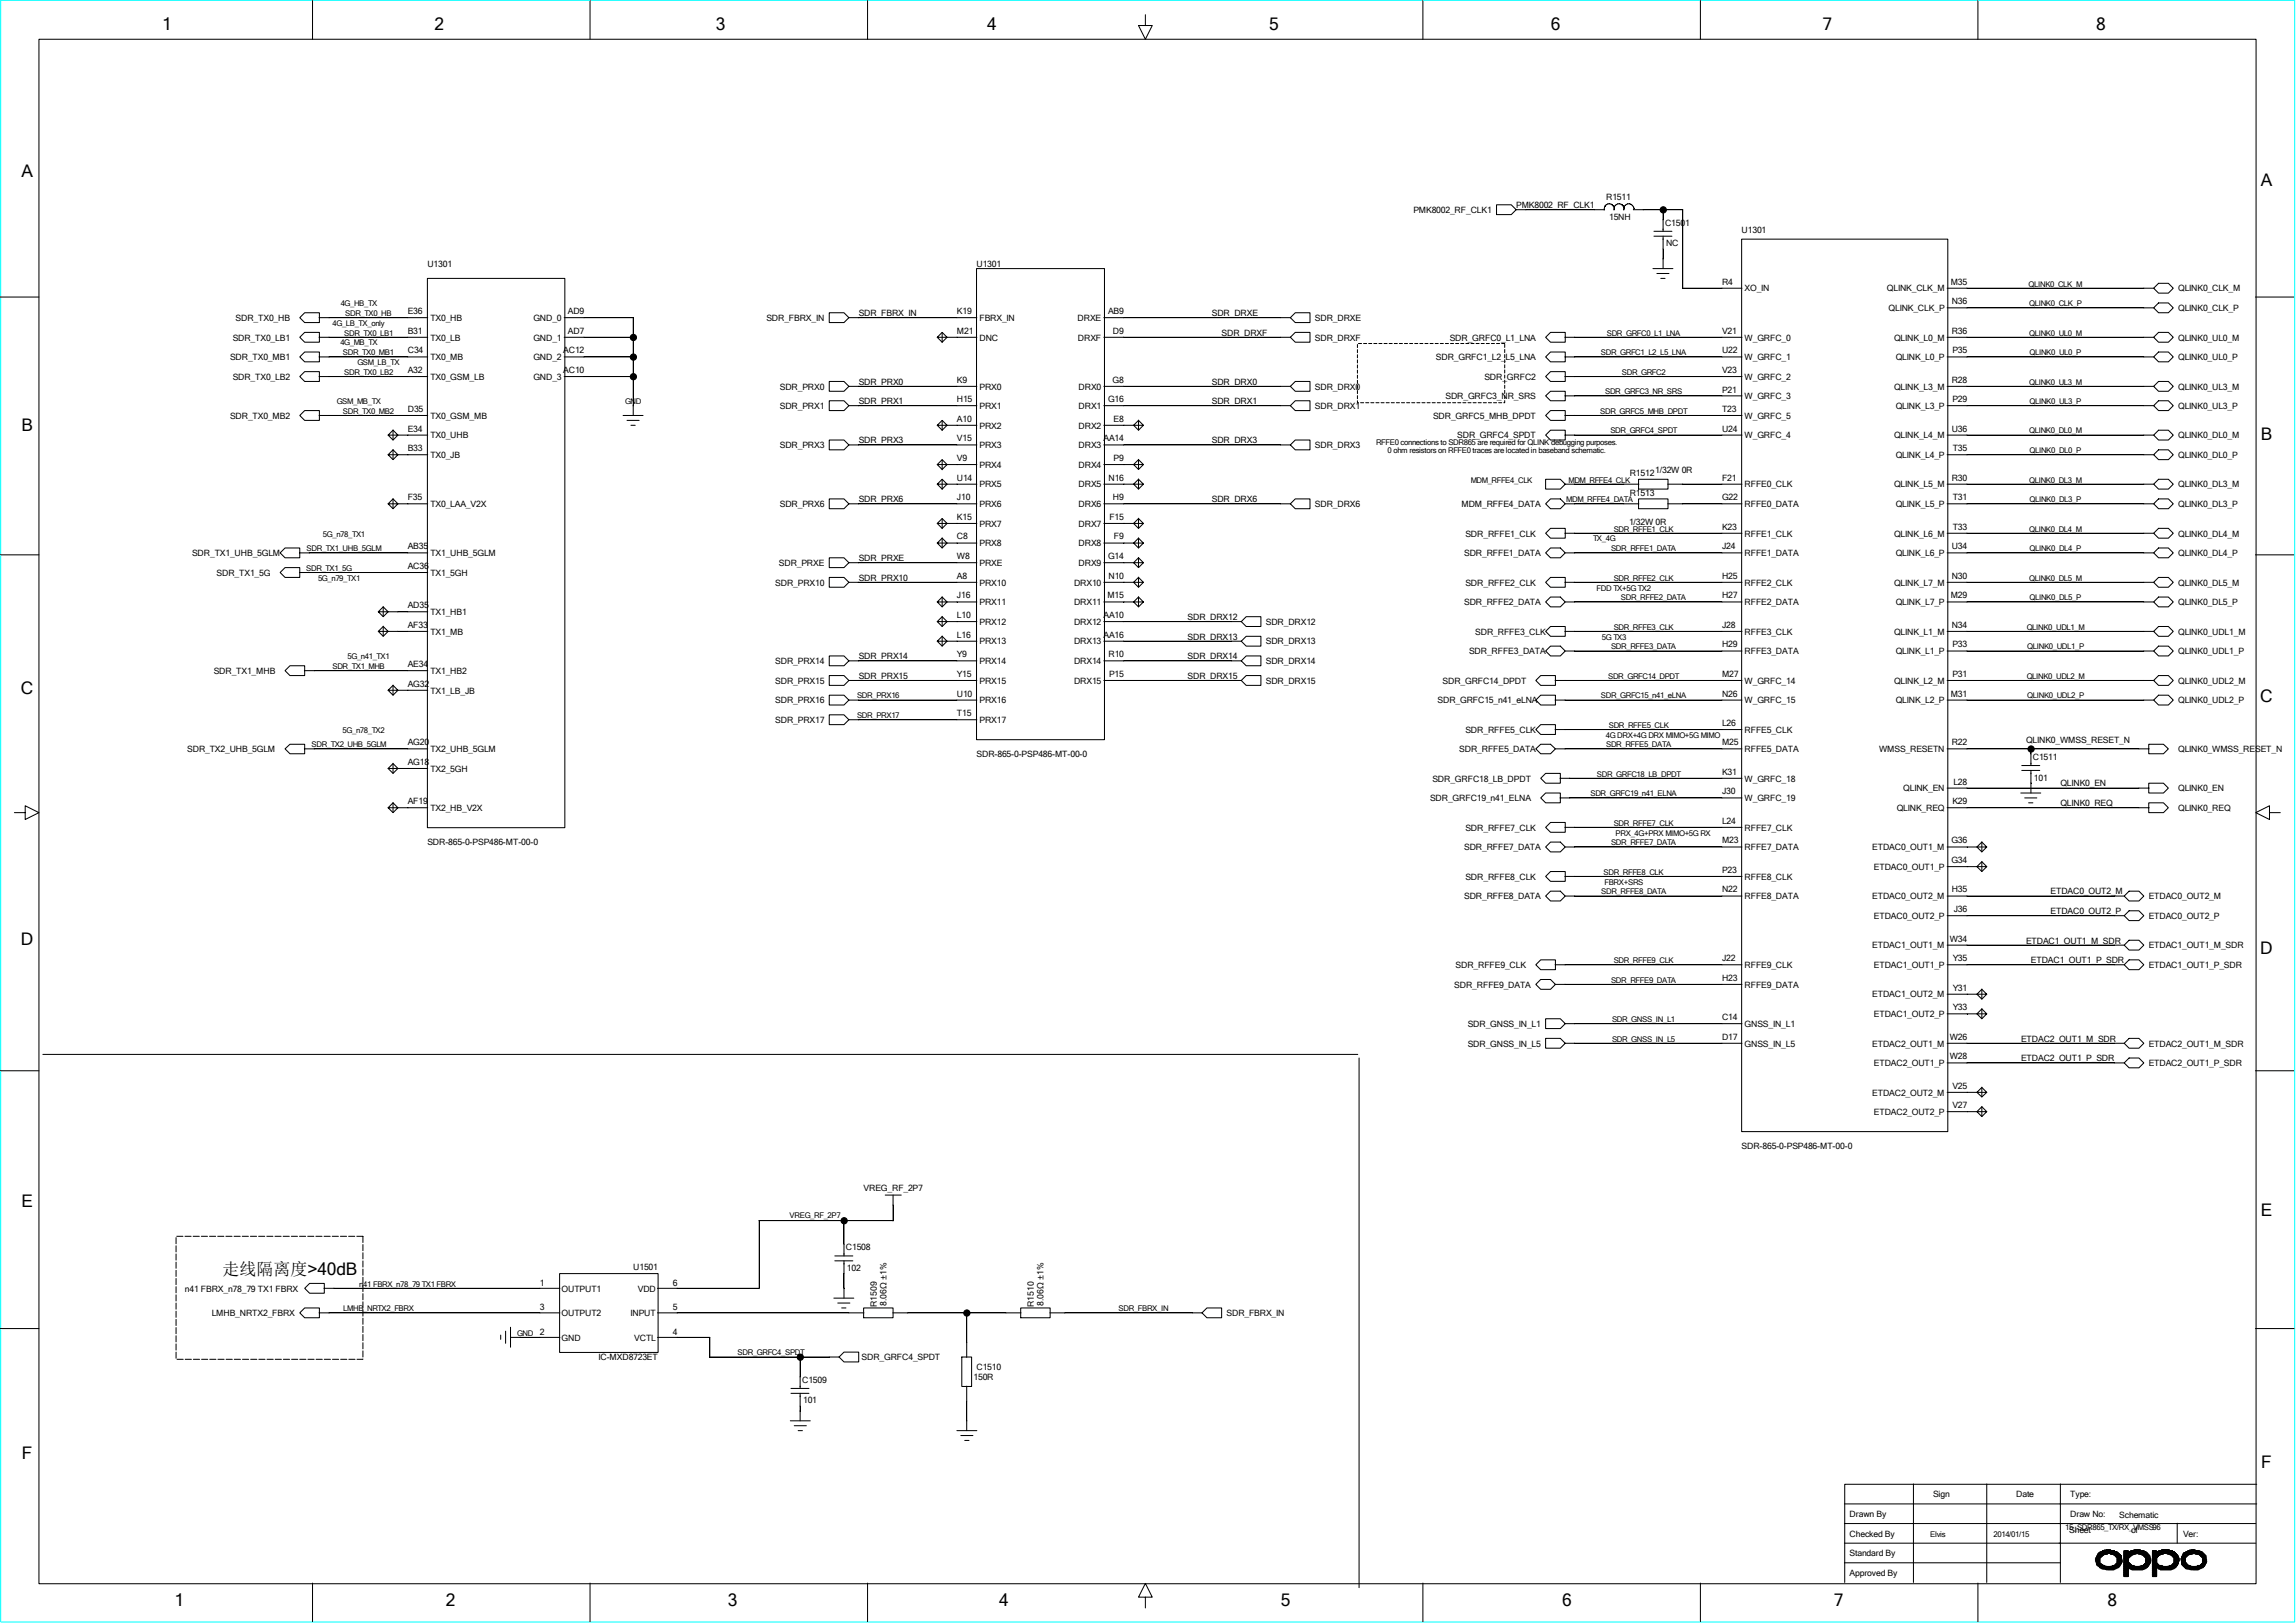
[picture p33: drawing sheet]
<svg xmlns="http://www.w3.org/2000/svg" width="297mm" height="210mm" viewBox="0 0 297 210" stroke-linecap="round" stroke-linejoin="round" font-family="sans-serif">
<defs><g id="words">
<g font-size="2.2">
<text x="21" y="3.9">1</text>
<text x="56.2" y="3.9">2</text>
<text x="92.6" y="3.9">3</text>
<text x="127.7" y="3.9">4</text>
<text x="164.2" y="3.9">5</text>
<text x="200.6" y="3.9">6</text>
<text x="235.8" y="3.9">7</text>
<text x="271.1" y="3.9">8</text>
<text x="2.8" y="22.9">A</text>
<text x="292.5" y="24.1">A</text>
<text x="2.8" y="55.8">B</text>
<text x="292.5" y="57">B</text>
<text x="2.7" y="89.7">C</text>
<text x="292.4" y="90.8">C</text>
<text x="2.7" y="122.3">D</text>
<text x="292.4" y="123.5">D</text>
<text x="2.8" y="156.2">E</text>
<text x="292.5" y="157.4">E</text>
<text x="28.8" y="165">走线隔离度&gt;40dB</text>
<text x="2.8" y="188.8">F</text>
<text x="292.5" y="189.9">F</text>
<text x="22.6" y="207.9">1</text>
<text x="57.7" y="207.9">2</text>
<text x="94.1" y="207.9">3</text>
<text x="129.2" y="207.9">4</text>
<text x="165.7" y="207.9">5</text>
<text x="202.1" y="207.9">6</text>
<text x="237.2" y="207.9">7</text>
<text x="272.6" y="207.9">8</text>
</g>
<g font-size="1.1">
<text x="182.8" y="27.6">PMK8002_RF_CLK1</text>
<text x="196.1" y="26.9">PMK8002_RF_CLK1</text>
<text x="207.8" y="25.9">R1511</text>
<text x="208.2" y="28.4">15NH</text>
<text x="215.4" y="29.2">C1501</text>
<text x="55.3" y="34.5">U1301</text>
<text x="126.3" y="34.5">U1301</text>
<text x="215.5" y="31.9">NC</text>
<text x="225.3" y="30.1">U1301</text>
<text x="30.5" y="41.5">SDR_TX0_HB</text>
<text x="52.7" y="40.6">E36</text>
<text x="55.7" y="41.5">TX0_HB</text>
<text x="69" y="41.5">GND_0</text>
<text x="73.4" y="40.6">AD9</text>
<text x="99.1" y="41.5">SDR_FBRX_IN</text>
<text x="111.1" y="40.9">SDR_FBRX_IN</text>
<text x="123.8" y="40.6">K19</text>
<text x="126.7" y="41.5">FBRX_IN</text>
<text x="139.4" y="41.5">DRXE</text>
<text x="143.3" y="40.6">AB9</text>
<text x="156.8" y="40.9">SDR_DRXE</text>
<text x="170.1" y="41.5">SDR_DRXE</text>
<text x="222.8" y="36.8">R4</text>
<text x="225.7" y="37.7">XO_IN</text>
<text x="244.1" y="37.7">QLINK_CLK_M</text>
<text x="244.3" y="40.3">QLINK_CLK_P</text>
<text x="252.3" y="36.8">M35</text>
<text x="252.5" y="39.4">N36</text>
<text x="281.8" y="37.7">QLINK0_CLK_M</text>
<text x="281.8" y="40.3">QLINK0_CLK_P</text>
<text x="29.8" y="46.6">SDR_TX0_MB1</text>
<text x="30.1" y="44.1">SDR_TX0_LB1</text>
<text x="52.7" y="45.7">C34</text>
<text x="52.7" y="43.2">B31</text>
<text x="55.7" y="44.1">TX0_LB</text>
<text x="55.7" y="46.6">TX0_MB</text>
<text x="69" y="44.1">GND_1</text>
<text x="69" y="46.6">GND_2</text>
<text x="72.9" y="45.7">AC12</text>
<text x="73.4" y="43.2">AD7</text>
<text x="123.8" y="43.2">M21</text>
<text x="126.7" y="44.1">DNC</text>
<text x="139.4" y="44.1">DRXF</text>
<text x="144" y="43.2">D9</text>
<text x="158" y="43.4">SDR_DRXF</text>
<text x="170.1" y="44.1">SDR_DRXF</text>
<text x="185.8" y="46.6">SDR_GRFC1_L2_L5_LNA</text>
<text x="187.5" y="44.1">SDR_GRFC0_L1_LNA</text>
<text x="222.8" y="43.2">V21</text>
<text x="222.8" y="45.7">U22</text>
<text x="225.7" y="44.1">W_GRFC_0</text>
<text x="225.7" y="46.6">W_GRFC_1</text>
<text x="245" y="44.1">QLINK_L0_M</text>
<text x="245.2" y="46.6">QLINK_L0_P</text>
<text x="252.5" y="43.2">R36</text>
<text x="252.6" y="45.7">P35</text>
<text x="281.8" y="44.1">QLINK0_UL0_M</text>
<text x="281.8" y="46.6">QLINK0_UL0_P</text>
<text x="30.1" y="49.1">SDR_TX0_LB2</text>
<text x="52.7" y="53.3">D35</text>
<text x="52.7" y="48.3">A32</text>
<text x="55.7" y="49.1">TX0_GSM_LB</text>
<text x="69" y="49.1">GND_3</text>
<text x="72.9" y="48.3">AC10</text>
<text x="100.9" y="50.4">SDR_PRX0</text>
<text x="100.9" y="52.9">SDR_PRX1</text>
<text x="111.1" y="49.8">SDR_PRX0</text>
<text x="111.1" y="52.3">SDR_PRX1</text>
<text x="123.8" y="52">H15</text>
<text x="123.8" y="49.5">K9</text>
<text x="126.7" y="50.4">PRX0</text>
<text x="126.7" y="52.9">PRX1</text>
<text x="139.5" y="50.4">DRX0</text>
<text x="139.5" y="52.9">DRX1</text>
<text x="143.3" y="52">G16</text>
<text x="143.9" y="49.5">G8</text>
<text x="156.8" y="49.8">SDR_DRX0</text>
<text x="156.8" y="52.3">SDR_DRX1</text>
<text x="170.1" y="50.4">SDR_DRX0</text>
<text x="170.1" y="52.9">SDR_DRX1</text>
<text x="187" y="51.6">SDR_GRFC3_NR_SRS</text>
<text x="192" y="49.1">SDR_GRFC2</text>
<text x="222.8" y="50.8">P21</text>
<text x="222.8" y="48.3">V23</text>
<text x="222.8" y="53.3">T23</text>
<text x="225.7" y="49.1">W_GRFC_2</text>
<text x="225.7" y="51.6">W_GRFC_3</text>
<text x="245" y="50.4">QLINK_L3_M</text>
<text x="245.2" y="52.9">QLINK_L3_P</text>
<text x="252.5" y="49.5">R28</text>
<text x="252.6" y="52">P29</text>
<text x="281.8" y="50.4">QLINK0_UL3_M</text>
<text x="281.8" y="52.9">QLINK0_UL3_P</text>
<text x="29.8" y="54.2">SDR_TX0_MB2</text>
<text x="52.7" y="55.8">E34</text>
<text x="52.7" y="58.4">B33</text>
<text x="55.7" y="54.2">TX0_GSM_MB</text>
<text x="55.7" y="56.7">TX0_UHB</text>
<text x="55.7" y="59.3">TX0_JB</text>
<text x="100.9" y="58">SDR_PRX3</text>
<text x="111.1" y="57.4">SDR_PRX3</text>
<text x="123.8" y="57.1">V15</text>
<text x="123.8" y="54.6">A10</text>
<text x="123.8" y="59.6">V9</text>
<text x="126.7" y="55.5">PRX2</text>
<text x="126.7" y="58">PRX3</text>
<text x="139.5" y="55.5">DRX2</text>
<text x="139.5" y="58">DRX3</text>
<text x="142.7" y="57.1">AA14</text>
<text x="144.1" y="59.6">P9</text>
<text x="144.1" y="54.6">E8</text>
<text x="156.8" y="57.4">SDR_DRX3</text>
<text x="170.1" y="58">SDR_DRX3</text>
<text x="185.4" y="54.2">SDR_GRFC5_MHB_DPDT</text>
<text x="188.5" y="56.7">SDR_GRFC4_SPDT</text>
<text x="222.8" y="55.8">U24</text>
<text x="225.7" y="54.2">W_GRFC_5</text>
<text x="225.7" y="56.7">W_GRFC_4</text>
<text x="245" y="56.7">QLINK_L4_M</text>
<text x="245.2" y="59.3">QLINK_L4_P</text>
<text x="252.5" y="55.8">U36</text>
<text x="252.6" y="58.4">T35</text>
<text x="281.8" y="56.7">QLINK0_DL0_M</text>
<text x="281.8" y="59.3">QLINK0_DL0_P</text>
<text x="52.7" y="64.7">F35</text>
<text x="55.7" y="65.6">TX0_LAA_V2X</text>
<text x="100.9" y="65.6">SDR_PRX6</text>
<text x="111.1" y="65">SDR_PRX6</text>
<text x="123.8" y="64.7">J10</text>
<text x="123.8" y="62.2">U14</text>
<text x="126.7" y="60.5">PRX4</text>
<text x="126.7" y="63.1">PRX5</text>
<text x="126.7" y="65.6">PRX6</text>
<text x="139.5" y="60.5">DRX4</text>
<text x="139.5" y="63.1">DRX5</text>
<text x="139.5" y="65.6">DRX6</text>
<text x="143.4" y="62.2">N16</text>
<text x="144" y="64.7">H9</text>
<text x="156.8" y="65">SDR_DRX6</text>
<text x="170.1" y="65.6">SDR_DRX6</text>
<text x="189.1" y="65.6">MDM_RFFE4_DATA</text>
<text x="210.8" y="61.6">R1512</text>
<text x="210.8" y="64.2">R1513</text>
<text x="214.1" y="61.2">1/32W 0R</text>
<text x="222.8" y="62.2">F21</text>
<text x="222.8" y="64.7">G22</text>
<text x="225.7" y="63.1">RFFE0_CLK</text>
<text x="225.7" y="65.6">RFFE0_DATA</text>
<text x="245" y="63.1">QLINK_L5_M</text>
<text x="245.2" y="65.6">QLINK_L5_P</text>
<text x="252.5" y="62.2">R30</text>
<text x="252.6" y="64.7">T31</text>
<text x="281.8" y="63.1">QLINK0_DL3_M</text>
<text x="281.8" y="65.6">QLINK0_DL3_P</text>
<text x="24.8" y="72">SDR_TX1_UHB_5GLM</text>
<text x="52.7" y="71.1">AB35</text>
<text x="55.7" y="72">TX1_UHB_5GLM</text>
<text x="123.8" y="69.8">C8</text>
<text x="123.8" y="67.3">K15</text>
<text x="126.7" y="68.2">PRX7</text>
<text x="126.7" y="70.7">PRX8</text>
<text x="139.5" y="68.2">DRX7</text>
<text x="139.5" y="70.7">DRX8</text>
<text x="143.5" y="67.3">F15</text>
<text x="144.1" y="69.8">F9</text>
<text x="189.4" y="72">SDR_RFFE1_DATA</text>
<text x="189.6" y="69.4">SDR_RFFE1_CLK</text>
<text x="210.7" y="67.9">1/32W 0R</text>
<text x="222.8" y="71.1">J24</text>
<text x="222.8" y="68.5">K23</text>
<text x="225.7" y="72">RFFE1_DATA</text>
<text x="225.7" y="69.4">RFFE1_CLK</text>
<text x="245" y="69.4">QLINK_L6_M</text>
<text x="245.2" y="72">QLINK_L6_P</text>
<text x="252.5" y="71.1">U34</text>
<text x="252.6" y="68.5">T33</text>
<text x="281.8" y="69.4">QLINK0_DL4_M</text>
<text x="281.8" y="72">QLINK0_DL4_P</text>
<text x="28" y="74.5">SDR_TX1_5G</text>
<text x="52.7" y="73.6">AC36</text>
<text x="55.7" y="74.5">TX1_5GH</text>
<text x="100.3" y="75.8">SDR_PRX10</text>
<text x="100.8" y="73.2">SDR_PRXE</text>
<text x="111.1" y="72.6">SDR_PRXE</text>
<text x="111.1" y="75.1">SDR_PRX10</text>
<text x="123.8" y="74.9">A8</text>
<text x="123.8" y="77.4">J16</text>
<text x="123.8" y="72.3">W8</text>
<text x="126.7" y="73.2">PRXE</text>
<text x="126.7" y="75.8">PRX10</text>
<text x="138.9" y="75.8">DRX10</text>
<text x="139.5" y="73.2">DRX9</text>
<text x="143.3" y="77.4">M15</text>
<text x="143.3" y="72.3">G14</text>
<text x="143.4" y="74.9">N10</text>
<text x="189.6" y="75.8">SDR_RFFE2_CLK</text>
<text x="222.8" y="74.9">H25</text>
<text x="222.8" y="77.4">H27</text>
<text x="225.7" y="75.8">RFFE2_CLK</text>
<text x="245" y="75.8">QLINK_L7_M</text>
<text x="252.3" y="77.4">M29</text>
<text x="252.5" y="74.9">N30</text>
<text x="281.8" y="75.8">QLINK0_DL5_M</text>
<text x="52.7" y="78.7">AD35</text>
<text x="52.7" y="81.2">AF33</text>
<text x="55.7" y="79.6">TX1_HB1</text>
<text x="55.7" y="82.1">TX1_MB</text>
<text x="123.8" y="80">L10</text>
<text x="123.8" y="82.5">L16</text>
<text x="126.7" y="78.3">PRX11</text>
<text x="126.7" y="80.9">PRX12</text>
<text x="126.7" y="83.4">PRX13</text>
<text x="138.9" y="78.3">DRX11</text>
<text x="138.9" y="80.9">DRX12</text>
<text x="138.9" y="83.4">DRX13</text>
<text x="142.7" y="82.5">AA16</text>
<text x="142.7" y="80">AA10</text>
<text x="153.6" y="80.2">SDR_DRX12</text>
<text x="153.6" y="82.8">SDR_DRX13</text>
<text x="163.7" y="80.9">SDR_DRX12</text>
<text x="163.7" y="83.4">SDR_DRX13</text>
<text x="189.4" y="78.3">SDR_RFFE2_DATA</text>
<text x="190.8" y="82.1">SDR_RFFE3_CLK</text>
<text x="222.8" y="83.8">H29</text>
<text x="222.8" y="81.2">J28</text>
<text x="225.7" y="78.3">RFFE2_DATA</text>
<text x="225.7" y="82.1">RFFE3_CLK</text>
<text x="245" y="82.1">QLINK_L1_M</text>
<text x="245.2" y="78.3">QLINK_L7_P</text>
<text x="252.5" y="81.2">N34</text>
<text x="252.6" y="83.8">P33</text>
<text x="281.8" y="78.3">QLINK0_DL5_P</text>
<text x="281.8" y="82.1">QLINK0_UDL1_M</text>
<text x="27.6" y="87.2">SDR_TX1_MHB</text>
<text x="52.7" y="86.3">AE34</text>
<text x="52.7" y="88.9">AG32</text>
<text x="55.7" y="87.2">TX1_HB2</text>
<text x="55.7" y="89.7">TX1_LB_JB</text>
<text x="100.3" y="85.9">SDR_PRX14</text>
<text x="100.3" y="88.5">SDR_PRX15</text>
<text x="111.1" y="85.3">SDR_PRX14</text>
<text x="111.1" y="87.8">SDR_PRX15</text>
<text x="123.8" y="85">Y9</text>
<text x="123.8" y="87.6">Y15</text>
<text x="126.7" y="85.9">PRX14</text>
<text x="126.7" y="88.5">PRX15</text>
<text x="138.9" y="85.9">DRX14</text>
<text x="138.9" y="88.5">DRX15</text>
<text x="143.4" y="85">R10</text>
<text x="143.5" y="87.6">P15</text>
<text x="153.6" y="87.8">SDR_DRX15</text>
<text x="153.6" y="85.3">SDR_DRX14</text>
<text x="163.7" y="88.5">SDR_DRX15</text>
<text x="163.7" y="85.9">SDR_DRX14</text>
<text x="186.6" y="88.5">SDR_GRFC14_DPDT</text>
<text x="190" y="84.7">SDR_RFFE3_DATA</text>
<text x="222.8" y="87.6">M27</text>
<text x="225.7" y="84.7">RFFE3_DATA</text>
<text x="225.7" y="88.5">W_GRFC_14</text>
<text x="245" y="88.5">QLINK_L2_M</text>
<text x="245.2" y="84.7">QLINK_L1_P</text>
<text x="252.6" y="87.6">P31</text>
<text x="281.8" y="84.7">QLINK0_UDL1_P</text>
<text x="281.8" y="88.5">QLINK0_UDL2_M</text>
<text x="100.3" y="93.6">SDR_PRX17</text>
<text x="100.3" y="91">SDR_PRX16</text>
<text x="123.8" y="92.7">T15</text>
<text x="123.8" y="90.1">U10</text>
<text x="126.7" y="91">PRX16</text>
<text x="126.7" y="93.6">PRX17</text>
<text x="186" y="91">SDR_GRFC15_n41_eLNA</text>
<text x="189.6" y="94.8">SDR_RFFE5_CLK</text>
<text x="222.8" y="90.1">N26</text>
<text x="222.8" y="93.9">L26</text>
<text x="225.7" y="91">W_GRFC_15</text>
<text x="225.7" y="94.8">RFFE5_CLK</text>
<text x="245.2" y="91">QLINK_L2_P</text>
<text x="252.3" y="90.1">M31</text>
<text x="281.8" y="91">QLINK0_UDL2_P</text>
<text x="24.2" y="97.3">SDR_TX2_UHB_5GLM</text>
<text x="52.7" y="99">AG18</text>
<text x="52.7" y="96.4">AG20</text>
<text x="55.7" y="97.3">TX2_UHB_5GLM</text>
<text x="55.7" y="99.9">TX2_5GH</text>
<text x="126.3" y="98">SDR-865-0-PSP486-MT-00-0</text>
<text x="185.3" y="101.1">SDR_GRFC18_LB_DPDT</text>
<text x="188.8" y="97.3">SDR_RFFE5_DATA</text>
<text x="222.8" y="100.2">K31</text>
<text x="222.8" y="96.4">M25</text>
<text x="225.7" y="97.3">RFFE5_DATA</text>
<text x="225.7" y="101.1">W_GRFC_18</text>
<text x="243.1" y="97.3">WMSS_RESETN</text>
<text x="252.5" y="96.4">R22</text>
<text x="252.7" y="101.5">L28</text>
<text x="262.1" y="96.1">QLINK0_WMSS_RESET_N</text>
<text x="263" y="98.3">C1511</text>
<text x="263.1" y="101">101</text>
<text x="266.5" y="101.8">QLINK0_EN</text>
<text x="281.8" y="97.3">QLINK0_WMSS_RESET_N</text>
<text x="52.7" y="104.1">AF19</text>
<text x="55.7" y="104.9">TX2_HB_V2X</text>
<text x="185" y="103.7">SDR_GRFC19_n41_ELNA</text>
<text x="189.6" y="107.5">SDR_RFFE7_CLK</text>
<text x="222.8" y="102.8">J30</text>
<text x="222.8" y="106.6">L24</text>
<text x="225.7" y="103.7">W_GRFC_19</text>
<text x="225.7" y="107.5">RFFE7_CLK</text>
<text x="245.4" y="104.9">QLINK_REQ</text>
<text x="246.2" y="102.4">QLINK_EN</text>
<text x="252.6" y="104.1">K29</text>
<text x="266.5" y="104.3">QLINK0_REQ</text>
<text x="281.8" y="102.4">QLINK0_EN</text>
<text x="281.8" y="104.9">QLINK0_REQ</text>
<text x="55.3" y="109.4">SDR-865-0-PSP486-MT-00-0</text>
<text x="189.4" y="110">SDR_RFFE7_DATA</text>
<text x="189.6" y="113.8">SDR_RFFE8_CLK</text>
<text x="222.8" y="112.9">P23</text>
<text x="222.8" y="109.1">M23</text>
<text x="225.7" y="110">RFFE7_DATA</text>
<text x="225.7" y="113.8">RFFE8_CLK</text>
<text x="242.2" y="110">ETDAC0_OUT1_M</text>
<text x="242.4" y="112.6">ETDAC0_OUT1_P</text>
<text x="252.4" y="109.1">G36</text>
<text x="252.4" y="111.7">G34</text>
<text x="189.4" y="116.4">SDR_RFFE8_DATA</text>
<text x="222.8" y="115.5">N22</text>
<text x="225.7" y="116.4">RFFE8_DATA</text>
<text x="242.2" y="116.4">ETDAC0_OUT2_M</text>
<text x="242.4" y="118.9">ETDAC0_OUT2_P</text>
<text x="252.5" y="115.5">H35</text>
<text x="252.7" y="118">J36</text>
<text x="265.3" y="118.3">ETDAC0_OUT2_P</text>
<text x="265.3" y="115.7">ETDAC0_OUT2_M</text>
<text x="278" y="116.4">ETDAC0_OUT2_M</text>
<text x="278" y="118.9">ETDAC0_OUT2_P</text>
<text x="188.3" y="125.3">SDR_RFFE9_CLK</text>
<text x="222.8" y="124.4">J22</text>
<text x="225.7" y="125.3">RFFE9_CLK</text>
<text x="242.2" y="122.7">ETDAC1_OUT1_M</text>
<text x="242.4" y="125.3">ETDAC1_OUT1_P</text>
<text x="252.2" y="121.8">W34</text>
<text x="252.6" y="124.4">Y35</text>
<text x="262.1" y="122.1">ETDAC1_OUT1_M_SDR</text>
<text x="262.7" y="124.6">ETDAC1_OUT1_P_SDR</text>
<text x="278" y="122.7">ETDAC1_OUT1_M_SDR</text>
<text x="278" y="125.3">ETDAC1_OUT1_P_SDR</text>
<text x="188.1" y="127.8">SDR_RFFE9_DATA</text>
<text x="222.8" y="126.9">H23</text>
<text x="222.8" y="132">C14</text>
<text x="225.7" y="127.8">RFFE9_DATA</text>
<text x="242.2" y="129.1">ETDAC1_OUT2_M</text>
<text x="242.4" y="131.6">ETDAC1_OUT2_P</text>
<text x="252.6" y="130.7">Y33</text>
<text x="252.6" y="128.2">Y31</text>
<text x="189.9" y="132.9">SDR_GNSS_IN_L1</text>
<text x="189.9" y="135.4">SDR_GNSS_IN_L5</text>
<text x="222.8" y="134.5">D17</text>
<text x="225.7" y="132.9">GNSS_IN_L1</text>
<text x="225.7" y="135.4">GNSS_IN_L5</text>
<text x="242.2" y="135.4">ETDAC2_OUT1_M</text>
<text x="242.4" y="138">ETDAC2_OUT1_P</text>
<text x="252.2" y="137.1">W28</text>
<text x="252.2" y="134.5">W26</text>
<text x="261.5" y="134.8">ETDAC2_OUT1_M_SDR</text>
<text x="261.5" y="137.3">ETDAC2_OUT1_P_SDR</text>
<text x="278" y="135.4">ETDAC2_OUT1_M_SDR</text>
<text x="278" y="138">ETDAC2_OUT1_P_SDR</text>
<text x="242.2" y="141.8">ETDAC2_OUT2_M</text>
<text x="252.6" y="140.9">V25</text>
<text x="252.6" y="143.4">V27</text>
<text x="225.3" y="148.7">SDR-865-0-PSP486-MT-00-0</text>
<text x="242.4" y="144.3">ETDAC2_OUT2_P</text>
<text x="111.7" y="154.2">VREG_RF_2P7</text>
<text x="109.4" y="161.8">C1508</text>
<text x="23.9" y="167.2">n41 FBRX_n78_79 TX1 FBRX</text>
<text x="69.8" y="166.4">1</text>
<text x="72.6" y="167.1">OUTPUT1</text>
<text x="81.9" y="164.3">U1501</text>
<text x="82.5" y="167.1">VDD</text>
<text x="87" y="166.4">6</text>
<text x="109.6" y="164.5">102</text>
<text x="27.4" y="170.3">LMHB_NRTX2_FBRX</text>
<text x="69.8" y="169.5">3</text>
<text x="69.8" y="172.7">2</text>
<text x="72.6" y="170.3">OUTPUT2</text>
<text x="72.6" y="173.5">GND</text>
<text x="81.6" y="170.3">INPUT</text>
<text x="82" y="173.5">VCTL</text>
<text x="87" y="169.5">5</text>
<text x="87" y="172.7">4</text>
<text x="113.4" y="169.1" transform="rotate(-90 113.4 169.1)">R1509</text>
<text x="114.7" y="169" transform="rotate(-90 114.7 169)">8.06Ω ±1%</text>
<text x="133.7" y="169.1" transform="rotate(-90 133.7 169.1)">R1510</text>
<text x="135" y="169" transform="rotate(-90 135 169)">8.06Ω ±1%</text>
<text x="158.7" y="170.3">SDR_FBRX_IN</text>
<text x="77.4" y="176">IC-MXD8723ET</text>
<text x="103.8" y="178.9">C1509</text>
<text x="111.5" y="176">SDR_GRFC4_SPDT</text>
<text x="125.9" y="178.6">150R</text>
<text x="126.3" y="177.3">C1510</text>
<text x="103.9" y="181.6">101</text>
<text x="239.3" y="196.3">Drawn By</text>
<text x="250.1" y="193.8">Sign</text>
<text x="260.8" y="193.8">Date</text>
<text x="267.8" y="196.3">Draw No:</text>
<text x="267.8" y="193.8">Type:</text>
<text x="274.2" y="196.4">Schematic</text>
<text x="239.3" y="198.8">Checked By</text>
<text x="239.3" y="201.4">Standard By</text>
<text x="239.3" y="203.9">Approved By</text>
<text x="267.7" y="198.3">Sheet</text>
<text x="275.7" y="198.3">of</text>
<text x="282.4" y="198.8">Ver:</text>
</g>
<g font-size="1">
<text x="44.1" y="39.6">4G_HB_TX</text>
<text x="44.7" y="40.9">SDR_TX0_HB</text>
<text x="262.4" y="37.1">QLINK0_CLK_M</text>
<text x="262.5" y="39.6">QLINK0_CLK_P</text>
<text x="43" y="42.2">4G_LB_TX_only</text>
<text x="44" y="44.7">4G_MB_TX</text>
<text x="44.4" y="46">SDR_TX0_MB1</text>
<text x="44.5" y="43.4">SDR_TX0_LB1</text>
<text x="46.2" y="47.2">GSM_LB_TX</text>
<text x="207.1" y="46">SDR_GRFC1_L2_L5_LNA</text>
<text x="207.9" y="43.4">SDR_GRFC0_L1_LNA</text>
<text x="262.5" y="43.4">QLINK0_UL0_M</text>
<text x="262.6" y="46">QLINK0_UL0_P</text>
<text x="43.6" y="52.3">GSM_MB_TX</text>
<text x="44.4" y="53.6">SDR_TX0_MB2</text>
<text x="44.5" y="48.5">SDR_TX0_LB2</text>
<text x="80.9" y="52.3">GND</text>
<text x="207" y="53.6">SDR_GRFC5_MHB_DPDT</text>
<text x="207.6" y="51">SDR_GRFC3_NR_SRS</text>
<text x="209.8" y="48.5">SDR_GRFC2</text>
<text x="262.5" y="49.8">QLINK0_UL3_M</text>
<text x="262.6" y="52.3">QLINK0_UL3_P</text>
<text x="178" y="57.5">RFFE0 connections to SDR865 are required for QLINK debugging purposes.</text>
<text x="179.5" y="58.6">0 ohm resistors on RFFE0 traces are located in baseband schematic.</text>
<text x="208.3" y="56.1">SDR_GRFC4_SPDT</text>
<text x="262.5" y="56.1">QLINK0_DL0_M</text>
<text x="262.6" y="58.6">QLINK0_DL0_P</text>
<text x="190.2" y="62.4">MDM_RFFE4_CLK</text>
<text x="202.6" y="65">MDM_RFFE4_DATA</text>
<text x="202.9" y="62.4">MDM_RFFE4_CLK</text>
<text x="262.5" y="62.4">QLINK0_DL3_M</text>
<text x="262.6" y="65">QLINK0_DL3_P</text>
<text x="39.7" y="71.3">SDR_TX1_UHB_5GLM</text>
<text x="41.8" y="69.4">5G_n78_TX1</text>
<text x="206.1" y="70.1">TX_4G</text>
<text x="208.4" y="71.3">SDR_RFFE1_DATA</text>
<text x="208.7" y="68.8">SDR_RFFE1_CLK</text>
<text x="262.5" y="68.8">QLINK0_DL4_M</text>
<text x="262.6" y="71.3">QLINK0_DL4_P</text>
<text x="39.6" y="73.9">SDR_TX1_5G</text>
<text x="41.1" y="75.1">5G_n79_TX1</text>
<text x="206.5" y="76.4">FDD TX+5G TX2</text>
<text x="208.7" y="75.1">SDR_RFFE2_CLK</text>
<text x="209.7" y="77.7">SDR_RFFE2_DATA</text>
<text x="262.5" y="75.1">QLINK0_DL5_M</text>
<text x="262.6" y="77.7">QLINK0_DL5_P</text>
<text x="207.2" y="82.8">5G TX3</text>
<text x="208.7" y="81.5">SDR_RFFE3_CLK</text>
<text x="262.2" y="81.5">QLINK0_UDL1_M</text>
<text x="43" y="86.6">SDR_TX1_MHB</text>
<text x="45" y="85.3">5G_n41_TX1</text>
<text x="208" y="87.8">SDR_GRFC14_DPDT</text>
<text x="208.4" y="84">SDR_RFFE3_DATA</text>
<text x="262.2" y="87.8">QLINK0_UDL2_M</text>
<text x="262.3" y="84">QLINK0_UDL1_P</text>
<text x="44.3" y="94.8">5G_n78_TX2</text>
<text x="110.9" y="92.9">SDR_PRX17</text>
<text x="110.9" y="90.4">SDR_PRX16</text>
<text x="207.1" y="90.4">SDR_GRFC15_n41_eLNA</text>
<text x="207.7" y="95.5">4G DRX+4G DRX MIMO+5G MIMO</text>
<text x="208.1" y="94.2">SDR_RFFE5_CLK</text>
<text x="262.3" y="90.4">QLINK0_UDL2_P</text>
<text x="40.3" y="96.7">SDR_TX2_UHB_5GLM</text>
<text x="206.6" y="100.5">SDR_GRFC18_LB_DPDT</text>
<text x="207.8" y="96.7">SDR_RFFE5_DATA</text>
<text x="205.7" y="103">SDR_GRFC19_n41_ELNA</text>
<text x="208.7" y="106.8">SDR_RFFE7_CLK</text>
<text x="207.4" y="113.2">SDR_RFFE8_CLK</text>
<text x="208.4" y="109.4">SDR_RFFE7_DATA</text>
<text x="209" y="108.1">PRX_4G+PRX MIMO+5G RX</text>
<text x="207.1" y="115.7">SDR_RFFE8_DATA</text>
<text x="207.6" y="114.5">FBRX+SRS</text>
<text x="208.7" y="124.6">SDR_RFFE9_CLK</text>
<text x="208.4" y="127.2">SDR_RFFE9_DATA</text>
<text x="208.5" y="132.2">SDR_GNSS_IN_L1</text>
<text x="208.5" y="134.8">SDR_GNSS_IN_L5</text>
<text x="102.2" y="157.6">VREG_RF_2P7</text>
<text x="46.5" y="166.5">n41 FBRX_n78_79 TX1 FBRX</text>
<text x="44.4" y="169.7">LMHB_NRTX2_FBRX</text>
<text x="66.9" y="172.8">GND</text>
<text x="144.7" y="169.7">SDR_FBRX_IN</text>
<text x="95.4" y="175.4">SDR_GRFC4_SPDT</text>
<text x="267.2" y="198">15_SDR865_TX/RX_VMSS96</text>
<text x="249.7" y="198.8">Elvis</text>
<text x="257.9" y="198.8">2014/01/15</text>
</g>
</g></defs>
<path d="M.1 0h296.7v209.9h-296.7z" fill="none" stroke="#0ff" stroke-width=".13"/>
<g fill="none" stroke="#000" stroke-width=".13">
<path d="M5 5.1h286.8v199.8h-286.8zM40.4 .1v5M76.3 .1v5M112.2 .1v5M148.2 1.9v1.4h.9l-.9 1.8-.9-1.8h.9M184.1 .1v5M220 .1v5M255.9 .1v5M0 38.4h5M55.3 36h17.8v71.1h-17.8zM126.3 34.8h16.6v60.9h-16.6zM193.6 26.5h1.9l.6 .6-.6 .7h-1.9z"/>
<path d="M196.1 27.1h11.5M208 26.4a.67 .67 0 0 1 .8 .7M208 26.4l-.1 .1a.61 .61 0 0 0-.4 .7M209.3 26.4a.67 .67 0 0 1 .8 .7M209.3 26.4l-.2 .1a.61 .61 0 0 0-.3 .7M210.5 26.4a.67 .67 0 0 1 .8 .7M210.6 26.4l-.2 .1a.61 .61 0 0 0-.3 .7M211.3 27.1h6.4v10.2M213.8 34.8h2.6M214 30.6h2.3M214 29.9h2.3M214.3 35.4h1.6"/>
<path d="M214.8 36h.6M215.1 27.1v2.8M215.1 30.6v4.2M217.6 37.3h7.7M225.3 30.9h26.7v115.5h-26.7zM251.9 37.3h26.7M251.9 39.8h26.7M278.6 37.3l.6-.6h1.3l.6 .6-.6 .6h-1.3zM278.6 39.8l.6-.6h1.3l.6 .6-.6 .7h-1.3zM291.8 38.4h5M38.8 41.1l.6-.6h1.9v1.2h-1.9zM38.8 46.2l.6-.6h1.9v1.2h-1.9z"/>
<path d="M38.8 48.7l.6-.6h1.9v1.3h-1.9zM38.8 53.8l.6-.7h1.9v1.3h-1.9zM38.8 43.6l.6-.6h1.9v1.3h-1.9zM41.3 41.1h14M41.3 46.2h14M41.3 48.7h14M41.3 53.8h14M41.3 43.6h14M50.2 56.3l.6-.6 .7 .6-.7 .6-.6-.6h1.3M50.2 58.8l.6-.6 .7 .6-.7 .7-.6-.7h1.3M50.8 55.6v1.3M50.8 58.2v1.3"/>
<path d="M51.4 56.3h3.9M51.4 58.8h3.9M73 41.1h8.9v12.7M73 46.2h8.9M73 48.7h8.9M73 43.6h8.9M80.6 53.8h2.6M81.1 54.4h1.6M81.6 55h.6M107.3 40.5h1.9l.6 .6-.6 .6h-1.9zM107.3 49.4h1.9l.6 .6-.6 .6h-1.9zM107.3 51.9h1.9l.6 .6-.6 .6h-1.9z"/>
<path d="M107.3 56.9h1.9l.6 .7-.6 .6h-1.9zM109.8 41.1h16.6M109.8 50h16.6M109.8 52.5h16.6M109.8 57.6h16.6M121.2 55l.7 .7 .6-.7-.6-.6-.7 .6h1.3M121.2 43.6l.7 .7 .6-.7-.6-.6-.7 .6h1.3M121.9 43v1.3M121.9 54.4v1.3M121.9 59.5v1.3M122.5 43.6h3.9M122.5 55h3.9"/>
<path d="M142.8 41.1h24.2M142.8 50h24.2M142.8 52.5h24.2M142.8 57.6h24.2M142.8 43.6h24.2M142.8 55h3.9M146.6 55h1.3l-.6 .7-.7-.7 .7-.6 .6 .6M147.3 54.4v1.3M147.3 59.4v1.3M166.9 50l.7-.6h1.9v1.2h-1.9zM166.9 41.1l.7-.6h1.9v1.2h-1.9zM166.9 52.5l.7-.6h1.9v1.2h-1.9z"/>
<path d="M166.9 57.6l.7-.7h1.9v1.3h-1.9zM166.9 43.6l.7-.6h1.9v1.3h-1.9zM199.9 43.6l.7-.6h1.9v1.3h-1.9zM199.9 46.2l.7-.6h1.9v1.2h-1.9zM199.9 48.7l.7-.6h1.9v1.3h-1.9zM199.9 53.8l.7-.7h1.9v1.3h-1.9zM199.9 56.3l.7-.6h1.9v1.2h-1.9zM199.9 51.2l.7-.6h1.9v1.3h-1.9zM202.4 46.2h22.9M202.4 48.7h22.9M202.4 53.8h22.9M202.4 43.6h22.9"/>
<path d="M202.4 56.3h22.9M202.4 51.2h22.9M251.9 46.2h26.7M251.9 50h26.7M251.9 52.5h26.7M251.9 43.6h26.7M251.9 56.3h26.7M251.9 58.8h26.7M278.6 43.6l.6-.6h1.3l.6 .6-.6 .7h-1.3zM278.6 46.2l.6-.6h1.3l.6 .6-.6 .6h-1.3zM278.6 50l.6-.6h1.3l.6 .6-.6 .6h-1.3zM278.6 52.5l.6-.6h1.3l.6 .6-.6 .6h-1.3z"/>
<path d="M278.6 56.3l.6-.6h1.3l.6 .6-.6 .6h-1.3zM278.6 58.8l.6-.6h1.3l.6 .6-.6 .7h-1.3zM0 71.8h5M36.2 71.5l.7-.6h1.9v1.3h-1.9zM36.2 74.1l.7-.7h1.9v1.3h-1.9zM38.7 71.5h16.6M38.7 74.1h16.6M48.9 79.2l.7-.7 .6 .7-.6 .6-.7-.6h1.3M49.6 78.5v1.3M50.2 79.2h5.1M50.2 65.2l.6-.6 .7 .6-.7 .6-.6-.6h1.3M50.8 64.5v1.3"/>
<path d="M51.4 65.2h3.9M107.3 72.2h1.9l.6 .6-.6 .6h-1.9zM107.3 64.6h1.9l.6 .6-.6 .6h-1.9zM107.3 74.7h1.9l.6 .7-.6 .6h-1.9zM109.8 72.8h16.6M109.8 65.2h16.6M109.8 75.4h16.6M121.2 77.9l.7-.6 .6 .6-.6 .6-.7-.6h1.3M121.2 70.3l.7-.7 .6 .7-.6 .6-.7-.6h1.3M121.2 62.7l.7 .6 .6-.6-.6-.7-.7 .7h1.3M121.2 60.1l.7 .6 .6-.6-.6-.6-.7 .6h1.3M121.2 67.7l.7 .7 .6-.7-.6-.6-.7 .6h1.3"/>
<path d="M121.9 62v1.3M121.9 67.1v1.3M121.9 69.6v1.3M121.9 77.2v1.3M121.9 79.8v1.3M122.5 77.9h3.9M122.5 62.7h3.9M122.5 60.1h3.9M122.5 67.7h3.9M122.5 70.3h3.9M142.8 72.8h3.9M142.8 65.2h24.2"/>
<path d="M142.8 75.4h3.9M142.8 77.9h3.9M142.8 62.7h3.9M142.8 60.1h3.9M142.8 67.7h3.9M142.8 70.3h3.9M146.6 70.3h1.3l-.6 .6-.7-.6 .7-.7 .6 .7M146.6 72.8h1.3l-.6 .6-.7-.6 .7-.6 .6 .6M146.6 77.9h1.3l-.6 .6-.7-.6 .7-.6 .6 .6M146.6 60.1h1.3l-.6 .6-.7-.6 .7-.6 .6 .6M146.6 62.7h1.3l-.6 .6-.7-.6 .7-.7 .6 .7M146.6 67.7h1.3l-.6 .7-.7-.7 .7-.6 .6 .6"/>
<path d="M146.6 75.4h1.3l-.6 .6-.7-.6 .7-.7 .6 .7M147.3 62v1.3M147.3 67.1v1.3M147.3 69.6v1.3M147.3 72.1v1.3M147.3 74.7v1.3M147.3 77.2v1.3M166.9 65.2l.7-.6h1.9v1.2h-1.9zM199.9 69l.7-.6h1.9v1.2h-1.9zM199.9 75.4l.7-.7h1.9v1.3h-1.9zM199.9 71.5l.7-.6h1.2l.7 .6-.7 .7h-1.2zM199.9 77.9l.7-.6h1.2l.7 .6-.7 .6h-1.2z"/>
<path d="M199.9 65.2l.7-.6h1.2l.7 .6-.7 .6h-1.2zM199.9 62h1.9l.7 .7-.7 .6h-1.9zM202.4 71.5h22.9M202.4 65.2h9.6M202.4 75.4h22.9M202.4 69h22.9M202.4 77.9h22.9M202.4 62.7h9.6M212 62h3.8v1.3h-3.8zM212 64.6h3.8v1.2h-3.8zM215.7 65.2h9.6M215.7 62.7h9.6"/>
<path d="M251.9 71.5h26.7M251.9 65.2h26.7M251.9 75.4h26.7M251.9 69h26.7M251.9 77.9h26.7M251.9 62.7h26.7M278.6 62.7l.6-.7h1.3l.6 .7-.6 .6h-1.3zM278.6 65.2l.6-.6h1.3l.6 .6-.6 .6h-1.3zM278.6 69l.6-.6h1.3l.6 .6-.6 .6h-1.3zM278.6 71.5l.6-.6h1.3l.6 .6-.6 .7h-1.3zM278.6 75.4l.6-.7h1.3l.6 .7-.6 .6h-1.3zM278.6 77.9l.6-.6h1.3l.6 .6-.6 .6h-1.3z"/>
<path d="M291.8 71.8h5M36.9 86.8l.6-.7h1.9v1.3h-1.9zM36.9 96.9l.6-.6h1.9v1.2h-1.9zM39.4 86.8h15.9M39.4 96.9h15.9M48.9 81.7l.7-.6 .6 .6-.6 .6-.7-.6h1.3M49.6 81v1.3M50.2 81.7h5.1M50.2 99.4l.6-.6 .7 .6-.7 .7-.6-.7h1.3M50.2 89.3l.6-.6 .7 .6-.7 .7-.6-.7h1.3M50.8 88.6v1.4M50.8 98.8v1.3"/>
<path d="M51.4 89.3h3.9M51.4 99.4h3.9M107.3 92.5h1.9l.6 .6-.6 .7h-1.9zM107.3 90h1.9l.6 .6-.6 .6h-1.9zM107.3 84.9h1.9l.6 .6-.6 .6h-1.9zM107.3 87.4h1.9l.6 .7-.6 .6h-1.9zM109.8 93.1h16.6M109.8 90.6h16.6M109.8 88.1h16.6M109.8 85.5h16.6M121.2 80.4l.7-.6 .6 .6-.6 .7-.7-.7h1.3M121.2 83l.7-.7 .6 .7-.6 .6-.7-.6h1.3"/>
<path d="M121.9 82.3v1.3M122.5 80.4h3.9M122.5 83h3.9M142.8 88.1h17.8M142.8 80.4h17.8M142.8 83h17.8M142.8 85.5h17.8M160.6 88.1l.6-.7h1.9v1.3h-1.9zM160.6 80.4l.6-.6h1.9v1.3h-1.9zM160.6 83l.6-.7h1.9v1.3h-1.9zM160.6 85.5l.6-.6h1.9v1.2h-1.9zM198.7 94.4l.6-.6h1.9v1.2h-1.9z"/>
<path d="M198.7 96.9l.6-.6h1.3l.6 .6-.6 .6h-1.3zM198.7 88.1l.6-.7h1.9v1.3h-1.9zM198.7 90.6l.6-.6h1.9v1.2h-1.9zM199.9 81.7l.7-.6h1.9v1.2h-1.9zM199.9 84.2l.7-.6h1.2l.7 .6-.7 .7h-1.2zM201.2 94.4h24.1M201.2 96.9h24.1M201.2 90.6h24.1M201.2 88.1h24.1M202.4 81.7h22.9M202.4 84.2h22.9M251.9 81.7h26.7"/>
<path d="M251.9 84.2h26.7M251.9 96.9h26.1M251.9 90.6h26.7M251.9 88.1h26.7M261.5 99.7h2.4M261.5 99.1h2.4M262.7 96.9v2.2M262.7 99.7v2.9M278 96.3h1.9l.6 .6-.6 .6h-1.9zM278.6 81.7l.6-.6h1.3l.6 .6-.6 .6h-1.3zM278.6 84.2l.6-.6h1.3l.6 .6-.6 .7h-1.3zM278.6 88.1l.6-.7h1.3l.6 .7-.6 .6h-1.3z"/>
<path d="M278.6 90.6l.6-.6h1.3l.6 .6-.6 .6h-1.3zM1.9 105.2h1.4v-.9l1.7 .9-1.7 .8v-.8M50.2 104.5l.6-.6 .7 .6-.7 .7-.6-.7h1.3M50.8 103.8v1.4M51.4 104.5h3.9M199.9 107.1l.7-.7h1.9v1.3h-1.9zM199.9 109.6l.7-.6h1.2l.7 .6-.7 .6h-1.2zM199.9 113.4l.7-.6h1.9v1.2h-1.9zM199.9 116l.7-.7h1.2l.7 .7-.7 .6h-1.2zM199.9 100.1h1.9v1.2h-1.9l-.6-.6zM199.9 102.6h1.9v1.3h-1.9l-.6-.6zM201.8 100.7h23.5"/>
<path d="M201.8 103.3h23.5M202.4 107.1h22.9M202.4 109.6h22.9M202.4 116h22.9M202.4 113.4h22.9M251.9 109.6h3.9M251.9 116h22.9M251.9 118.5h22.9M251.9 104.5h26.1M251.9 102h26.1M251.9 112.1h3.9M255.7 109.6h1.3l-.6 .6-.7-.6 .7-.6 .6 .6"/>
<path d="M255.7 112.1h1.3l-.6 .7-.7-.7 .7-.6 .6 .6M256.4 108.9v1.3M256.4 111.5v1.3M261.4 102.6h2.6M261.9 103.3h1.6M262.4 103.9h.6M275.4 115.3h1.3l.6 .7-.6 .6h-1.3l-.6-.6zM275.4 117.9h1.3l.6 .6-.6 .6h-1.3l-.6-.6zM278 101.3h1.9l.6 .7-.6 .6h-1.9zM278 103.9h1.9l.6 .6-.6 .7h-1.9zM293.6 105.2v-.9l-1.8 .9 1.8 .8v-.8h1.4M0 138.6h5"/>
<path d="M5.5 136.4h170.1M175.8 136.9v68.5M198.7 127.4l.6-.7h1.3l.6 .7-.6 .6h-1.3zM198.7 124.8l.6-.6h1.9v1.3h-1.9zM199.9 131.8h1.9l.7 .7-.7 .6h-1.9zM199.9 134.4h1.9l.7 .6-.7 .6h-1.9zM201.2 124.8h24.1M201.2 127.4h24.1M202.4 132.5h22.9M202.4 135h22.9M251.9 135h22.9M251.9 124.8h22.9"/>
<path d="M251.9 122.3h22.9M251.9 128.7h3.9M251.9 131.2h3.9M251.9 137.5h22.9M255.7 128.7h1.3l-.6 .6-.7-.6 .7-.7 .6 .7M255.7 131.2h1.3l-.6 .6-.7-.6 .7-.6 .6 .6M256.4 128v1.3M256.4 130.5v1.3M275.4 134.4h1.3l.6 .6-.6 .6h-1.3l-.6-.6zM275.4 136.9h1.3l.6 .6-.6 .7h-1.3l-.6-.7zM275.4 121.7h1.3l.6 .6-.6 .6h-1.3l-.6-.6zM275.4 124.2h1.3l.6 .6-.6 .7h-1.3l-.6-.7z"/>
<path d="M291.8 138.6h5M98.2 157.9h17.3M98.2 157.9v8.9M109.2 157.9v4.6M114.5 154.6h2.1M115.5 154.6v3.4M251.9 141.4h3.9M251.9 143.8h3.9M255.7 141.4h1.3l-.6 .5-.7-.5 .7-.7 .6 .7M255.7 143.8h1.3l-.6 .7-.7-.7 .7-.6 .6 .6M256.4 140.7v1.2M256.4 143.2v1.3"/>
<path d="M0 171.9h5M39.4 169.2h1.9v1.3h-1.9l-.6-.6zM40 166.1h2v1.2h-2l-.6-.6zM41.3 169.9h31.1M41.9 166.7h30.5M64.8 172.8v.5M65.4 172.3v1.5M66 173.1h6.4M66 171.7v2.6M72.4 164.8h12.7v10.2h-12.7zM85 169.9h26.8M85 166.7h13.2"/>
<path d="M85 173.1h6.8v2.5M91.8 175.6h16.8M102.3 179.7h2.3M103.5 175.6v4.1M107.9 168h2.5M108 163.2h2.3M108 162.5h2.3M108.4 168.6h1.5M108.5 175.6l.7-.6h1.9v1.2h-1.9zM108.9 169.2h.5M109.2 163.2v4.8M111.7 169.2h3.8v1.3h-3.8z"/>
<path d="M115.5 169.9h16.6M124.4 175.6h1.3v3.8h-1.3zM125.1 169.9v5.7M125.1 179.4v5.7M132 169.2h3.8v1.3h-3.8zM135.8 169.9h19.7M155.5 169.9l.6-.7h1.9v1.3h-1.9zM291.8 171.9h5M102.2 183.9h2.6M102.3 180.3h2.3M102.7 184.5h1.6M103.3 185.1h.5"/>
<path d="M103.5 180.3v3.6M123.8 185.1h2.6M124.3 185.8h1.6M124.8 186.4h.5M238.6 194.6h53.3M238.6 199.7h53.2M238.6 197.1h53.2M247.5 192v12.8M257 192v12.8M266.5 192v12.8M281.6 197.1v2.6M291.9 192.1h-53.3v12.7"/>
<path d="M40.4 204.9v4.9M76.3 204.9v4.9M112.2 204.9v4.9M148.2 206.7h.9l-.9-1.8-.9 1.8h.9v1.4M184.1 204.9v4.9M220 204.9v4.9M238.6 202.2h27.9M255.9 204.9v4.9M271.1 201.6h.6M271.1 201.7h.5M271.1 201.8h.5M271.1 202h.5"/>
<path d="M271.1 202.1h.5M271.2 202.2h.4M271.2 201.3h.8M271.2 202.4h.7M271.2 202.5h.8M271.2 201.5v1M271.2 201.4v.8M271.3 202.6h.8M271.4 201.2v1.4h.6v.4v-.6M271.4 201.2v1.3M271.4 201h2.5M271.5 201v1.6v-1.5v.1"/>
<path d="M271.5 202.2v.4h.7M271.5 201a2.22 2.22 0 0 1 2.9 .3l.1 .8a1.54 1.54 0 0 1-1.7 1l-.9-.1-.7-.5-.1-.8zM271.6 201.6l.5-.4 .7-.2 .7 .2 .4 .4v.6l-.4 .4-.7 .1-.7-.1-.5-.4zM271.6 200.9v1.8M271.6 200.8h2.2M271.7 200.8v.7M271.7 202.3v.6M271.9 202.5v.5h1.9M271.9 200.8v.7h-.7M272 200.7v.5M272 200.7h1.4M272.1 200.7v.5h-.8"/>
<path d="M272.1 202.6v.4M272.2 200.7v.4M272.2 202.6v.4M272.2 200.6h.8M272.4 200.7v.4M272.4 202.7v.4M272.5 203.1h1M272.5 200.5v.6M272.5 202.7v.4M272.6 200.5v.6h-1.3M272.6 202.7v.4M272.8 200.5v.5"/>
<path d="M272.8 202.7v.4M272.9 200.5v.5M272.9 202.7v.4M273 200.5v.6h1.2M273 202.7v.4M273.1 200.7v.4M273.1 202.7v.4M273.3 200.7v.4M273.3 202.6v.5M273.3 202.6h1M273.4 200.7v.4M273.4 202.6v.5"/>
<path d="M273.4 201.2h.9M273.5 202.6v.4v-.4M273.5 200.7v.5M273.6 201.3h.8M273.6 200.8v.5M273.6 202.4v.6h-1.5M273.7 201.5h.7M273.8 200.8v.7M273.8 202.3v.6M273.9 202.2h.5M273.9 201.6h.5M273.9 201.7h.5"/>
<path d="M273.9 201.8h.6M273.9 202h.6M273.9 202.1h.6M273.9 200.8v.8M273.9 202.2v.7M274 200.9v2h-2.4M274.2 201v1.7h-2.6M274.3 201.2v1.3h-.7M274.4 201.3v1.1h-.7M274.7 202.2h.7M274.7 201h3M274.7 201.2h1.2"/>
<path d="M274.7 201.6h.6M274.7 201.7h.6M274.7 201.8h.6M274.7 202h.6M274.7 202.1h.6M274.7 202.4h.8M274.7 202.5h1M274.7 202.6h1.1M274.7 203h.6M274.7 203.1h.6M274.7 200.8h2.9M274.7 200.7h.6"/>
<path d="M274.7 203.2h.6M274.7 203.4h.6M274.7 203.5h.6M274.7 203.6h.6M274.7 203.8h.6M274.7 203.9h.6M274.8 200.7h.5v.3v-.2l.9-.2h.6l.3 .1a1.21 1.21 0 0 1 1 .9 1.21 1.21 0 0 1-.4 1.3 2.25 2.25 0 0 1-1.4 .2 .83 .83 0 0 1-.9-.2h-.1v1.1h-.5zM274.8 200.7v3.3M274.9 200.7v3.3M275 200.7v3.3M275.2 200.7v3.3M275.3 200.7v3.3h-.6"/>
<path d="M275.3 201.6l.5-.4 .6-.2 .8 .2 .4 .4v.6l-.4 .4-.8 .1-.6-.1-.5-.4zM275.4 200.8v.8M275.4 202.2v.7M275.5 203h2.1M275.5 200.8v.7h-.8M275.5 202.3v.7M275.6 200.7h1.7M275.7 200.7v.6h-1M275.7 202.4v.6M275.8 200.7v.5M275.8 202.6v.5M275.9 200.7v.4"/>
<path d="M275.9 202.6v.5M276.1 200.5v.6M276.1 202.6v.5M276.1 200.6h.7M276.2 200.5v.6h-1.5M276.2 202.7v.4M276.3 200.5v.6M276.3 202.7v.4M276.4 200.5v.5M276.4 202.7v.4M276.6 200.5v.6M276.6 202.7v.4"/>
<path d="M276.6 201.1h1.2M276.7 200.5v.6M276.7 202.7v.4M276.8 200.5v.6M276.8 202.7v.4M276.9 200.7v.4M276.9 202.6v.5M277 201.2h1M277 202.6h.8M277.1 200.7v.4M277.1 202.6v.5M277.2 200.7v.5"/>
<path d="M277.2 202.6v.5h-1.4M277.3 201.3h.8M277.3 202.5h.7M277.3 200.7v.6M277.3 202.4v.6M277.4 201.5h.7M277.5 200.8v.7M277.5 202.3v.7M277.5 202.2h.7M277.5 201.6h.6M277.5 201.7h.7M277.5 201.8h.7"/>
<path d="M277.5 202.1h.7M277.6 200.8v.8M277.6 202.2v.7M277.7 200.9v2h-3M277.8 201v1.7h-3.1M278 201.2v1.4M278.1 201.3v1.1h-.7M278.2 201.8v.2h-.7M278.4 202.2h.6M278.4 201h3M278.4 201.2h1.1M278.4 201.6h.6"/>
<path d="M278.4 201.7h.6M278.4 201.8h.6M278.4 202h.6M278.4 202.1h.6M278.4 202.4h.7M278.4 202.5h.8M278.4 202.6h1.1M278.4 203h.6M278.4 203.1h.6M278.4 200.8h2.9M278.4 200.7h.6M278.4 203.2h.6"/>
<path d="M278.4 203.4h.6M278.4 203.5h.6M278.4 203.6h.6M278.4 203.8h.6M278.4 203.9h.6M278.5 200.7h.5v.3v-.2h.1a2.02 2.02 0 0 1 2.4 .3l.1 .2a.49 .49 0 0 1 .2 .8 1.18 1.18 0 0 1-1.6 1h-.2a.83 .83 0 0 1-.9-.2h-.1v1.1h-.5zM278.5 200.7v3.3M278.6 200.7v3.3M278.7 200.7v3.3M278.8 200.7v3.3M279 200.7v3.3h-.6M279.1 200.8v.7h-.7"/>
<path d="M279.1 202.3v.6M279.2 203h2.1M279.2 200.7v.6h-.8M279.2 202.4v.6M279.3 200.7h1.7M279.4 200.7v.5M279.4 202.6v.4M279.4 201.2l.7-.2 .8 .2 .4 .4v.6l-.4 .4-.8 .1-.7-.1-.4-.4v-.6zM279.5 200.7v.4M279.5 202.6v.5M279.6 200.5v.6M279.6 202.6v.5"/>
<path d="M279.7 200.5v.6h-1.3M279.7 202.6v.5M279.9 200.5v.6M279.9 202.7v.4M280 200.5v.5M280 202.7v.4M280.1 200.5v.5M280.1 202.7v.4M280.2 200.5v.5M280.2 202.7v.4M280.3 201.1h1.2M280.4 200.5v.6"/>
<path d="M280.4 202.7v.4M280.5 200.5v.6M280.5 202.7v.4M280.6 200.5v.6M280.6 202.6v.5M280.7 201.2h.9M280.8 200.7v.4M280.8 202.6v.5M280.8 202.6h.7M280.9 200.7v.5M280.9 202.6v.5h-1.5M281 201.3h.8"/>
<path d="M281 202.5h.6M281 200.7v.6M281 202.4v.6M281.1 201.5h.7M281.1 200.8v.7M281.1 202.3v.7M281.2 202.2h.6M281.2 201.6h.7M281.2 201.7h.7M281.2 201.8h.7M281.2 202h.7M281.2 202.1h.6"/>
<path d="M281.3 200.8v2.1M281.4 200.9v2h-3M281.5 201v1.7h-3.1M281.6 201.2v1.4M281.8 201.3v1.1h-.7M282.1 201.7h.6M282.2 201.8h.5M282.2 202h.5M282.2 202.2h.5M282.2 201.6h.5M282.2 202.4h.6M282.3 201.3v1.2h.7"/>
<path d="M282.3 202.1h.4M282.4 201.2h.8M282.4 202.6h.8M282.4 201v1.6M282.5 201h2.4M282.5 200.9v1.8M282.5 201a2.06 2.06 0 0 1 2.8 .3l.2 .8-.4 .6-.8 .4-1.5-.1-.5-.5-.1-.8zM282.6 202.9h2.4M282.7 200.9v2M282.7 200.8h2.1M282.8 200.8v.7h-.6M282.8 202.2v.8"/>
<path d="M282.9 200.8v.5h-.5M282.9 202.3v.7M283 200.7h1.3M283 201.2l.8-.2 .8 .2 .3 .4v.6l-.3 .4-.8 .1-.8-.1-.3-.4v-.6zM283 200.7v.5M283 202.4v.6M283.2 200.7v.4M283.2 202.6v.4M283.3 200.6h.6M283.3 200.7v.4M283.3 202.6v.5M283.4 200.7v.4"/>
<path d="M283.4 202.7v.4M283.5 200.5v.6h-1M283.5 202.7v.4M283.7 200.5v.6M283.7 202.7v.4M283.8 200.5v.5M283.8 202.7v.4M283.9 200.5v.6M283.9 202.7v.4M284 201.1h1.1M284.1 200.7v.4M284.1 202.7v.4"/>
<path d="M284.2 200.7v.4M284.2 202.7v.4M284.3 200.7v.4M284.3 202.6v.5M284.4 200.7v.4M284.4 202.6v.5h-1M284.5 201.2h.7M284.6 200.7v.5M284.6 202.6v.4h-1.9M284.6 201.3h.7M284.6 202.5h.6M284.7 200.8v.5"/>
<path d="M284.7 202.4v.6M284.8 201.5h.5M284.8 200.8v.7M284.8 202.3v.6M284.9 202.2h.4M284.9 201.6h.4M284.9 201.7h.4M284.9 201.8h.6M284.9 202h.6M284.9 202.1h.6M284.9 200.9v2M285.1 201v1.7h-2.6"/>
<path d="M285.2 201.2v1.4h-.9M285.3 201.3v1.1h-.5"/>
<circle cx="215.2" cy="27.2" r=".4"/>
<circle cx="81.9" cy="48.7" r=".4"/>
<circle cx="81.9" cy="43.7" r=".4"/>
<circle cx="81.9" cy="46.2" r=".4"/>
<circle cx="262.7" cy="96.9" r=".4"/>
<circle cx="109.2" cy="158" r=".4"/>
<circle cx="103.5" cy="175.6" r=".4"/>
<circle cx="125.1" cy="169.9" r=".4"/>
</g>
<g fill="#000">
<path d="M215.1 32.2v1.3z" fill-rule="evenodd"/>
<path d="M215.1 27.1v1.3z" fill-rule="evenodd"/>
<path d="M51.5 79.2h1.2z" fill-rule="evenodd"/>
<path d="M51.5 81.7h1.2z" fill-rule="evenodd"/>
<path d="M262.7 96.9v.6z" fill-rule="evenodd"/>
<path d="M109.2 164.8v1.9z" fill-rule="evenodd"/>
<path d="M103.5 181.9v.7z" fill-rule="evenodd"/>
<circle cx="215.2" cy="27.2" r=".41"/>
<circle cx="81.9" cy="46.2" r=".41"/>
<circle cx="81.9" cy="48.7" r=".41"/>
<circle cx="81.9" cy="43.7" r=".41"/>
<circle cx="262.7" cy="96.9" r=".41"/>
<circle cx="109.2" cy="158" r=".41"/>
<circle cx="103.5" cy="175.6" r=".41"/>
<circle cx="125.1" cy="169.9" r=".41"/>
</g>
<path d="M175.6 44.4h19v7.7h-19z" fill="none" stroke="#000" stroke-width=".13" stroke-dasharray=".4 .3"/>
<path d="M22.8 160h24.1v15.9h-24.1z" fill="none" stroke="#000" stroke-width=".13" stroke-dasharray=".8 .3"/>
<use href="#words"/>
</svg>
